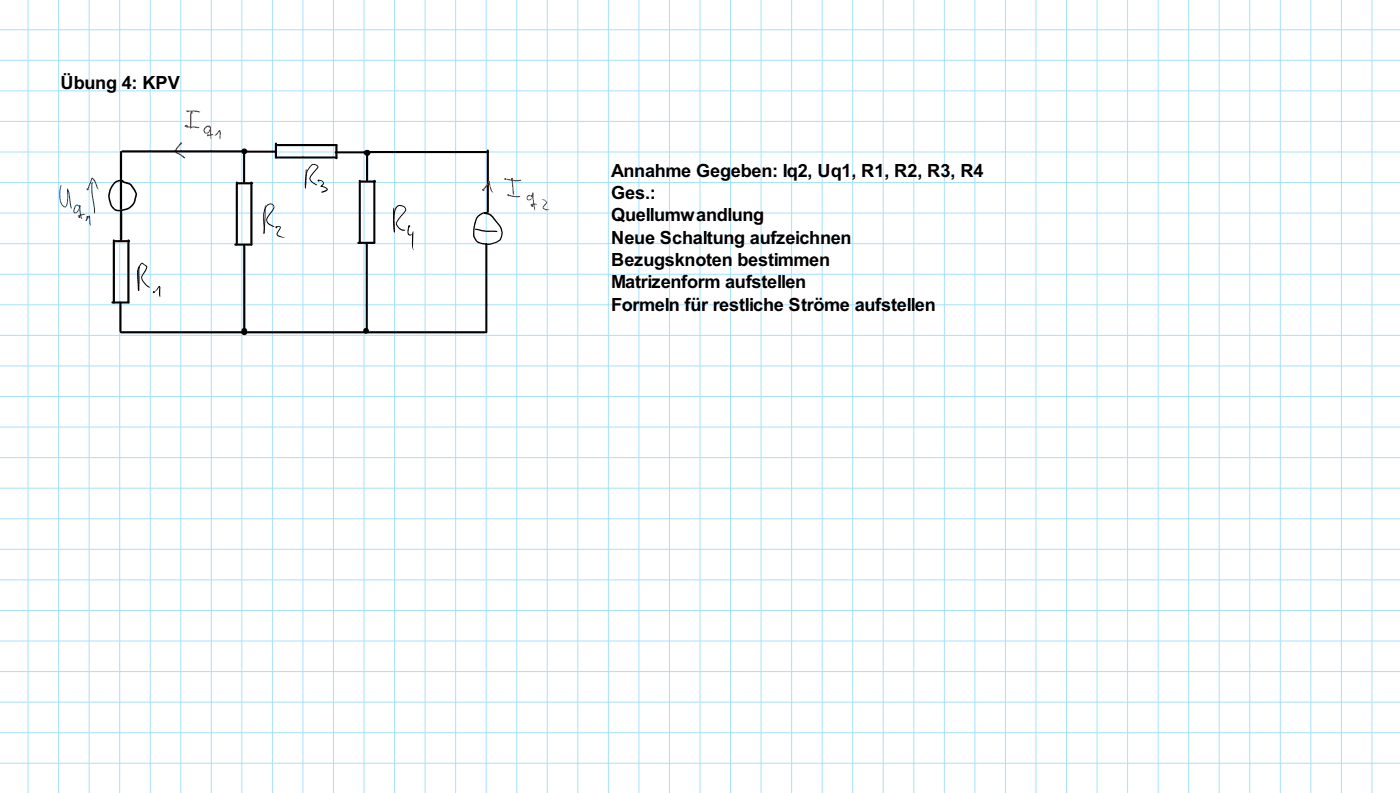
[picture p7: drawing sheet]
<svg xmlns="http://www.w3.org/2000/svg" width="449mm" height="254mm" viewBox="0 0 449 254" stroke-linecap="round" stroke-linejoin="round" font-family="sans-serif">
<defs><g id="words">
<g font-size="5.8">
<text x="19.4" y="28.4">Übung</text>
<text x="39" y="28.4">4: K</text>
<text x="49.9" y="28.4">PV</text>
<text x="195.9" y="56.6">Annahme Geg</text>
<text x="234.3" y="56.6">ebe</text>
<text x="244" y="56.6">n: Iq2, Uq1,</text>
<text x="276.1" y="56.6">R1</text>
<text x="283.5" y="56.6">, R2</text>
<text x="294.1" y="56.6">, R3, R4</text>
<text x="195.9" y="63.8">Ges.:</text>
<text x="195.9" y="70.9">Quellumwandl</text>
<text x="234.5" y="70.9">ung</text>
<text x="195.9" y="78.1">Neue S</text>
<text x="215.5" y="78.1">cha</text>
<text x="225.3" y="78.1">ltun</text>
<text x="235.3" y="78.1">g aufze</text>
<text x="254.9" y="78.1">ichnen</text>
<text x="195.9" y="85.2">Bez</text>
<text x="206.2" y="85.2">ugsknoten</text>
<text x="236.4" y="85.2">bestim</text>
<text x="254.4" y="85.2">men</text>
<text x="195.9" y="92.4">Mat</text>
<text x="205.4" y="92.4">rize</text>
<text x="214.9" y="92.4">nfor</text>
<text x="225.8" y="92.4">m a</text>
<text x="235.6" y="92.4">ufs</text>
<text x="244" y="92.4">telle</text>
<text x="254.9" y="92.4">n</text>
<text x="195.9" y="99.5">For</text>
<text x="204.9" y="99.5">meln fü</text>
<text x="224.7" y="99.5">r restlic</text>
<text x="244.6" y="99.5">he Strö</text>
<text x="264.2" y="99.5">me</text>
<text x="273.9" y="99.5">aufstell</text>
<text x="293.3" y="99.5">en</text>
</g>
</g></defs>
<g fill="none" stroke="#a5e1ff" stroke-width=".32">
<path d="M0 9.5h448.7M0 19.3h448.7M9 0v254M18.8 0v254M28.6 0v254M38.4 0v254M48.2 0v254M57.9 0v254M67.7 0v254M77.5 0v254M87.3 0v254M97.1 0v254"/>
<path d="M106.9 0v254M116.7 0v254M126.5 0v254M136.3 0v254M146.1 0v254M155.8 0v254M165.6 0v254M175.4 0v254M185.2 0v254M195 0v254M204.8 0v254M214.6 0v254"/>
<path d="M224.4 0v254M234.2 0v254M243.9 0v254M253.7 0v254M263.5 0v254M273.3 0v254M283.1 0v254M292.9 0v254M302.7 0v254M312.5 0v254M322.3 0v254M332.1 0v254"/>
<path d="M341.8 0v254M351.6 0v254M361.4 0v254M371.2 0v254M381 0v254M390.8 0v254M400.6 0v254M410.4 0v254M420.2 0v254M429.9 0v254M439.7 0v254M0 29.1h448.7"/>
<path d="M0 38.9h448.7M0 48.7h448.7M0 58.5h448.7M0 68.3h448.7M0 78.1h448.7M0 87.8h448.7M0 97.6h448.7M0 107.4h448.7M0 117.2h448.7M0 127h448.7M0 136.8h448.7M0 146.6h448.7"/>
<path d="M0 156.4h448.7M0 166.2h448.7M0 175.9h448.7M0 185.7h448.7M0 195.5h448.7M0 205.3h448.7M0 215.1h448.7M0 224.9h448.7M0 234.7h448.7M0 244.5h448.7"/>
</g>
<g fill="#000">
<path d="M115.3 57.9l4.9-.1 .4 .4-.4 .3h-4.6l-.3-.1z" fill-rule="evenodd"/>
<path d="M115.1 57.7h.5l.1 .2v19.9l-.4 .3-.3-.3z" fill-rule="evenodd"/>
<path d="M117.4 48.3h.5l.1 .3v9.1l-.3 .3-.4-.3z" fill-rule="evenodd"/>
<path d="M36.5 77l4.9-.1 .3 .3-.3 .4h-4.7l-.2-.1z" fill-rule="evenodd"/>
<path d="M36.3 76.8h.4l.1 .2v19.9l-.3 .3-.3-.3z" fill-rule="evenodd"/>
<path d="M38.6 67.4h.5l.1 .3v9.1l-.4 .3-.3-.3z" fill-rule="evenodd"/>
<path d="M114.6 77.5l5.4-.1 .3 .4-.3 .3h-5.1l-.3-.1z" fill-rule="evenodd"/>
<path d="M119.8 57.7l.2-.1 .3 .3v19.9l-.3 .3-.3-.3z" fill-rule="evenodd"/>
<path d="M35.8 96.6l5.4-.1 .3 .4-.3 .3h-5.2l-.2-.1z" fill-rule="evenodd"/>
<path d="M38.4 96.9h.4l.1 .2v8.9l-.3 .3-.3-.3z" fill-rule="evenodd"/>
<path d="M40.9 76.8l.3-.1 .3 .3v19.9l-.3 .3-.4-.3z" fill-rule="evenodd"/>
</g>
<path d="M36.5 58.4l1.5-.7 1.3-.1 .4 .3-2.5 .6-1.6 2.3-.4 2.5 .6 2.2 1 1.3 .6 .3 1 .1 3-.9 1.4-1.5 .6-2.3-.5-1.6-1.3-1.6-2.7-1-.4 .1 .4-.4 .5-.1 2.4 .8 1.4 1.9 .7 1.6-.5 2.3-.7 1.3-1.2 1.1-1.6 .5-2 .3-.9-.2-.9-.7-.7-1-.5-1.5a6.2 6.2 0 0 1 1.6-5.9z" fill="#000"/>
<path d="M170.1 65.5l1.2-.3 1 .2-1.9 .2 .3 .5-.6-.3z" fill="#f00"/>
<circle cx="25.5" cy="66" r=".34" fill="#004080"/>
<path d="M38.6 106.2l116.9-.1 .3 .3-.3 .4h-116.7l-.2-.1z" fill-rule="evenodd" fill="#000"/>
<path d="M70.2 41.7h.3l.3 .5-.2 2.5-.2-.5v-2.2l-.1 .2a1.69 1.69 0 0 1-1.4 1.3l-.2-.1z" fill="#f00"/>
<g fill="#000">
<path d="M117.4 49l.5 .3 .2-.6 .4 .2-.2 .4-.3 .2zM131.1 72.2l.2 .1-.1 .2zM131.1 72.3h.2l-.3 2.5 .4 .3 .7-.1a.74 .74 0 0 1-1.2 .3l-.3-1.2z"/>
<circle cx="131.2" cy="72.3" r=".12"/>
</g>
<g fill="#000">
<path d="M75.9 58.5l4.9-.1 .4 .3-.4 .3h-4.7l-.2-.1z" fill-rule="evenodd"/>
<path d="M75.2 78.1l5.4-.1 .3 .3-.3 .4h-5.2l-.2-.1z" fill-rule="evenodd"/>
<circle cx="117.3" cy="106" r=".93"/>
</g>
<g fill="#004080">
<path d="M27.9 69.6l.1-.1-.4 1.3-.2-.2z"/>
<path d="M28.5 69.1l.4 .3 .1 2.9-.3-.8-.2-2.2h.2l-1 1.4-.3-.1z"/>
</g>
<g fill="#000">
<path d="M117.1 105.8l.4 .4h-.4z" fill-rule="evenodd"/>
<path d="M117.1 105.8h.4v.4z" fill-rule="evenodd"/>
</g>
<g fill="#f00">
<path d="M162.9 62.5l.1 .1z"/>
<path d="M162.9 62.4l.1 .2z"/>
<path d="M162.9 62.4l3.8 .5a2.59 2.59 0 0 1-2.7 .1z"/>
</g>
<path d="M88.6 72.7l.8-.3 .6 .3-1 2.1v.4l2.2 1-1.6-.3-.8-.5-.1-.7 1-1.9-.4-.2-.8 .3zM152.4 73.3l.2 .2zM152.3 73.4l.2-.2 3.2 .7h2.8l1 .2-.2 .2h-3.4zM152.4 73.4l.1-.2 .2 .3-.2 .1z" fill="#000"/>
<g fill="#000">
<path d="M75.7 58.2h.4l.1 .3v19.8l-.3 .4-.3-.4z" fill-rule="evenodd"/>
<path d="M117.3 48.5l39.1-.1 .3 .3-.3 .3h-38.8l-.3-.1z" fill-rule="evenodd"/>
</g>
<g fill="#004080">
<path d="M24.2 65.7l.6-.2 .6 .5-.8-.2-.2 .2-.5 1.3v.7l.9-.3 .8-1.8 .2 .2-.3 .8a1.35 1.35 0 0 1-1.8 1.3l-.2-.9z"/>
<path d="M25.4 66l.4 .1 .4 4-.6-1.6z"/>
</g>
<circle cx="58" cy="45.9" r=".34" fill="#f00"/>
<g fill="#000">
<path d="M78 48.9h.5l.1 .2v9.1l-.4 .4-.3-.4z" fill-rule="evenodd"/>
<circle cx="49.3" cy="93.6" r=".34"/>
</g>
<path d="M29.4 58.4l.3-.1v3.9l.8 4.8-.2 1.4-1-6.2z" fill="#004080"/>
<path d="M132.4 74l.1 6.1a10.3 10.3 0 0 1-.3-5.6zM78 106.5l.5-.2 .4 .2-.4 .5zM78 106.5l.4 .1a.29 .29 0 0 1 .2-.4 .29 .29 0 0 1 .3 .3l-.4 .5z" fill="#000"/>
<g fill="#000">
<path d="M88.7 46.2l19.1-.1 .4 .4-.4 .3h-18.9l-.2-.1z" fill-rule="evenodd"/>
<circle cx="117.6" cy="48.9" r=".93"/>
<circle cx="117.8" cy="48.9" r=".93"/>
<circle cx="78.3" cy="106" r=".93"/>
</g>
<g fill="#f00">
<circle cx="170.4" cy="62.7" r=".34"/>
<circle cx="155" cy="60.9" r=".34"/>
</g>
<path d="M117.3 77.7l.3-.1 .3 .3v28.1l-.3 .3-.4-.3z" fill-rule="evenodd" fill="#000"/>
<g fill="#f00">
<path d="M169.1 62.7l.6-.2 .7 .3h-.8l-.4 .3v.7l.7 .1 .7-.7v-1.4h.4l-.1 1.3-1 1-.6 .1-.4-.4-.1-.5z"/>
<path d="M170.8 61.7v.3z"/>
<path d="M170.7 61.7l.3 .1-.1 .7 .6 5-.4-1.2-.6-3.8z"/>
</g>
<g fill="#000">
<path d="M88.2 50.2l19.6-.1 .4 .3-.4 .4h-19.4l-.2-.1z" fill-rule="evenodd"/>
<path d="M107.6 46.2h.5l.1 .3v4.2l-.4 .3-.3-.3z" fill-rule="evenodd"/>
</g>
<path d="M85.5 65.7l.8-.5h.7l.6 .3 .3 .7-.2 1-1.7 2.2a1.42 1.42 0 0 0 .4 2.3l1.5 .8v.2a3.5 3.5 0 0 1-2.3-1.3l-.3-.8 .2-.8 2.1-3.3v-.5l-.6-.5h-.6l-.7 .4-.9 1.8-.2 1.9 .2 4.2-.2 1-.2-6.1 .4-1.8zM84.6 74.5v.3zM85.2 65.5l-.2 6.7-.4 2.6 .2-8.4z" fill="#000"/>
<circle cx="61.5" cy="36.1" r=".34" fill="#f00"/>
<g fill="#000">
<path d="M155.6 77.9h.5l.1 .2v28.3l-.3 .4-.4-.4z" fill-rule="evenodd"/>
<circle cx="78.3" cy="48.5" r=".93"/>
</g>
<path d="M117.7 48.7l.3 .2-.3 .3-.3-.1z" fill="#000"/>
<g fill="#f00">
<path d="M65.8 40.7a.81 .81 0 0 1 1.4-.1l-.7 .1-.6 .5-.3 .7 .2 .5 .5 .1 .5-.3 .5-1.5a.35 .35 0 0 1 .4 .2 .35 .35 0 0 1-.1 .4l-.7 1.2-1 .3-.5-.4-.2-.5z"/>
<path d="M67.3 40.7l.2-.2 .1 .2v3.8l-.3-1.8z"/>
</g>
<path d="M107.4 48.6l9.8-.1 .3 .3-.3 .3h-9.6l-.2-.1z" fill-rule="evenodd" fill="#000"/>
<path d="M66.5 43.3l1.6-.3 .3 .1-1.1 .4z" fill="#f00"/>
<circle cx="66.6" cy="43.3" r=".34" fill="#f00"/>
<circle cx="25.5" cy="69.5" r=".34" fill="#004080"/>
<path d="M78.2 48.3l10-.1 .3 .4-.3 .3h-9.8l-.2-.1z" fill-rule="evenodd" fill="#000"/>
<g fill="#f00">
<path d="M58 45.7l.1 .2z"/>
<path d="M57.7 45.9l.5-.1-1.8 2.7v-.2l3 2.3-.4 .2-2.2-1.6a.99 .99 0 0 1-.8-.8 .99 .99 0 0 1 .5-1z"/>
</g>
<path d="M153.1 69.1l1.3-.9 .8-.2a.62 .62 0 0 1 1 .1l-1.5 .4-1 .7-.7 .8-.3 .8-.6 2.7v2l1.1 1.8 1.5 .5 2.1 .2 2-.5 1.4-.9 .5-1.7-.3-1.5-.5-1.1-1.9-2.2a3.6 3.6 0 0 0-2.7-1.7l.1-.2a3.5 3.5 0 0 1 3.4 2.1l1.4 1.7 .7 1.4 .2 1.7-.5 1.7-1.4 .9-1.7 .6-1.2 .1-1.7-.1-1.9-.8-1-1.9 .2-3.8 .6-1.8z" fill="#000"/>
<circle cx="88.6" cy="72.8" r=".34" fill="#000"/>
<g fill="#004080">
<path d="M25 69.1l.6 .4z"/>
<path d="M25 69.1l.4-.2a1.89 1.89 0 0 1 1.9-.2l-2.2 .6z"/>
<circle cx="25.1" cy="69.2" r=".13"/>
</g>
<path d="M39 48.2l39.1-.1 .3 .4-.3 .3h-38.8l-.3-.1z" fill-rule="evenodd" fill="#000"/>
<path d="M45.2 84.3l.5-.1 1.5 1.1-.2 .9-1.3 2.2-.1 .7 1.2 1.9 1.3 1.1h-.4l-.9-.6-1.4-1.9v-1.2l1.5-2.9-1.4-1-.9 1.2-.3 1 .3 6.2-.2 .2-.2-.5-.2-5.8 .3-1.1zM44.2 92.9l.2-.2 .2 .2-.2 .2zM44.6 85.5l.2 .2zM44.6 85.5l.1 .2zM44.5 85.6h.3l-.2 7.2-.2 .3-.2-.2z" fill="#000"/>
<circle cx="162.9" cy="62.5" r=".34" fill="#f00"/>
<g fill="#004080">
<path d="M28 60.7l.2 .1z"/>
<path d="M29.4 57a1.84 1.84 0 0 1 1.5 1.7l.6 2-.5-.6-.8-2-.7-.9-1.2 3.4-.2 .2z"/>
</g>
<path d="M162 57.4l4.9 .2 .2 .2a7.8 7.8 0 0 1-4.6-.2z" fill="#f00"/>
<path d="M102.1 57.8l.8-.1 .9 .7-.1 .6-.7 .8-.2-.2 .7-.7v-.4l-.5-.5zM102.7 59.6l.2-.1 1.3 .4 .8 .6v.3l-.6 .6-1.3 .3v-.3l1.7-.7z" fill="#000"/>
<circle cx="28" cy="60.6" r=".34" fill="#004080"/>
<path d="M88.2 45.8h.5l.1 .2v4.4l-.4 .4-.3-.4z" fill-rule="evenodd" fill="#000"/>
<g fill="#f00">
<circle cx="164.1" cy="57.4" r=".34"/>
<circle cx="170.6" cy="66" r=".34"/>
</g>
<path d="M156.1 48h.5l.1 .2v19.7l-.3 .3-.4-.3z" fill-rule="evenodd" fill="#000"/>
<path d="M60.1 35.6l.8-.2a4.4 4.4 0 0 1 3.2 .5z" fill="#f00"/>
<g fill="#004080">
<path d="M19.5 59.4l.1 .2z"/>
<path d="M19.5 59.5h.2l-.4 2.3a4.2 4.2 0 0 0 1.4 4.3l.4-.2 .3-1 .2-4.5 .2 2.1a4.9 4.9 0 0 1-.7 3.8l-.5 .1-.7-.5a7.7 7.7 0 0 1-.4-6.4z"/>
<path d="M21.5 60.5l.3 .2z"/>
<path d="M21.5 60.6l.3-.1 .5 1.5 .7 4.8-.4-.4-.6-4.3z"/>
</g>
<circle cx="131.1" cy="72.5" r=".34" fill="#000"/>
<path d="M50.9 91.6h.3l.2 .4-.1 3.1-.3-.8 .1-2.5a2.95 2.95 0 0 1-1.8 1.7z" fill="#000"/>
<g fill="#f00">
<circle cx="67.1" cy="40.5" r=".34"/>
<circle cx="162" cy="57.4" r=".34"/>
</g>
<g fill="#f00">
<path d="M59.3 40.2l.6 .1-.5 .3-.2-.2z"/>
<path d="M59.4 40.2l1 .3 3.5 .2-.4 .4-1.9-.2a2.58 2.58 0 0 1-2.4-.5z"/>
</g>
<circle cx="28" cy="69.5" r=".34" fill="#004080"/>
<g fill="#000">
<path d="M78.3 48.3l.2-.1 .1 .3-.2 .1z" fill-rule="evenodd"/>
<path d="M78.4 48.3l.2 .1-.2 .2z" fill-rule="evenodd"/>
</g>
<g fill="#f00">
<path d="M173.7 64a1.28 1.28 0 0 1 1.6 1.1l-1.1 1.5 1.8 .7h-1.1l-.9-.5 .1-.7 1.1-1.2z"/>
<path d="M61.3 35.8l.3 .4-.5-.1z"/>
<path d="M61.1 35.8l.4 .2-.2 5.1-.2 .2-.2-1.3z"/>
</g>
<path d="M98.1 54.2l.2 .3-.1 2.7-.3 3.1zM99.7 52.9l.6-.4 .6 .1 .9 .4 .3 .5-2.6 3.5a1.05 1.05 0 0 0 .8 1.4l1.3 .9-1.4-.7a1.54 1.54 0 0 1-.5-2.6l2.1-2.6-.6-.4-.9-.2-.8 .7a8.9 8.9 0 0 0-1.4 6.7l-.2 .1-.2-.2 .1-2.8a6 6 0 0 1 1.9-4.4zM97.8 60.1l.2 .2z" fill="#000"/>
<path d="M80.3 58.2l.3-.1 .3 .4v19.8l-.3 .4-.4-.4z" fill-rule="evenodd" fill="#000"/>
<circle cx="60.1" cy="35.6" r=".34" fill="#f00"/>
<g fill="#000">
<path d="M78.3 105.7h.3v.5z" fill-rule="evenodd"/>
<path d="M78.2 105.7h.4l.1 .3-.4 .2z" fill-rule="evenodd"/>
</g>
<circle cx="59.8" cy="40.3" r=".34" fill="#f00"/>
<path d="M126.2 66.5l.2 .3 .2 7.5-.2 .2-.2-.3-.2-4.7zM127.1 66.1l.6-.4h.7l1 .2 .6 .6a1.43 1.43 0 0 1-.7 2.1l-1.4 1.7-.7 1.4 1.1 1.5 1.6 .4-.1 .2a1.34 1.34 0 0 1-1.9-.5l-.9-1.3a1.85 1.85 0 0 1 .7-2l1.9-2.3 .2-.8-.6-.7-1.4-.2-.7 .7-.4 1.1a20.3 20.3 0 0 0-.1 6.5l-.2 .2-.1-.2a18.8 18.8 0 0 1 .2-7.1z" fill="#000"/>
<g fill="#000">
<path d="M78.1 78.4l.2-.1 .3 .3v27.6l-.3 .3-.3-.3z" fill-rule="evenodd"/>
<circle cx="78.3" cy="106.4" r=".93"/>
</g>
<g fill="#f00">
<path d="M154.7 60.6l.3 .2-.2 .2-.2-.2z"/>
<path d="M154.8 60.6l.2 .2-.2 .2-.2-.2z"/>
<path d="M156.6 58.1l.3 .1-.5 1-1.6 1.8-.2-.3z"/>
<path d="M156.7 58l.2 .2-.2 .2-.1-.2z"/>
<path d="M156.6 58.2l.3-.1 .8 2.9 .4 .6-.5-.1-.2-.3z"/>
</g>
<g fill="#000">
<path d="M38.6 48.5h.4l.1 .2v18.2l-.3 .4-.3-.4z" fill-rule="evenodd"/>
<circle cx="102.1" cy="57.8" r=".34"/>
</g>
<g fill="#f00">
<path d="M164 57.1l.2 .2z"/>
<path d="M164 57.1l.2 .1-.2 .3z"/>
<path d="M164.1 57.1l.3 .7 .3 3.8-.2 .8-.6-5.1z"/>
</g>
<use href="#words"/>
</svg>
